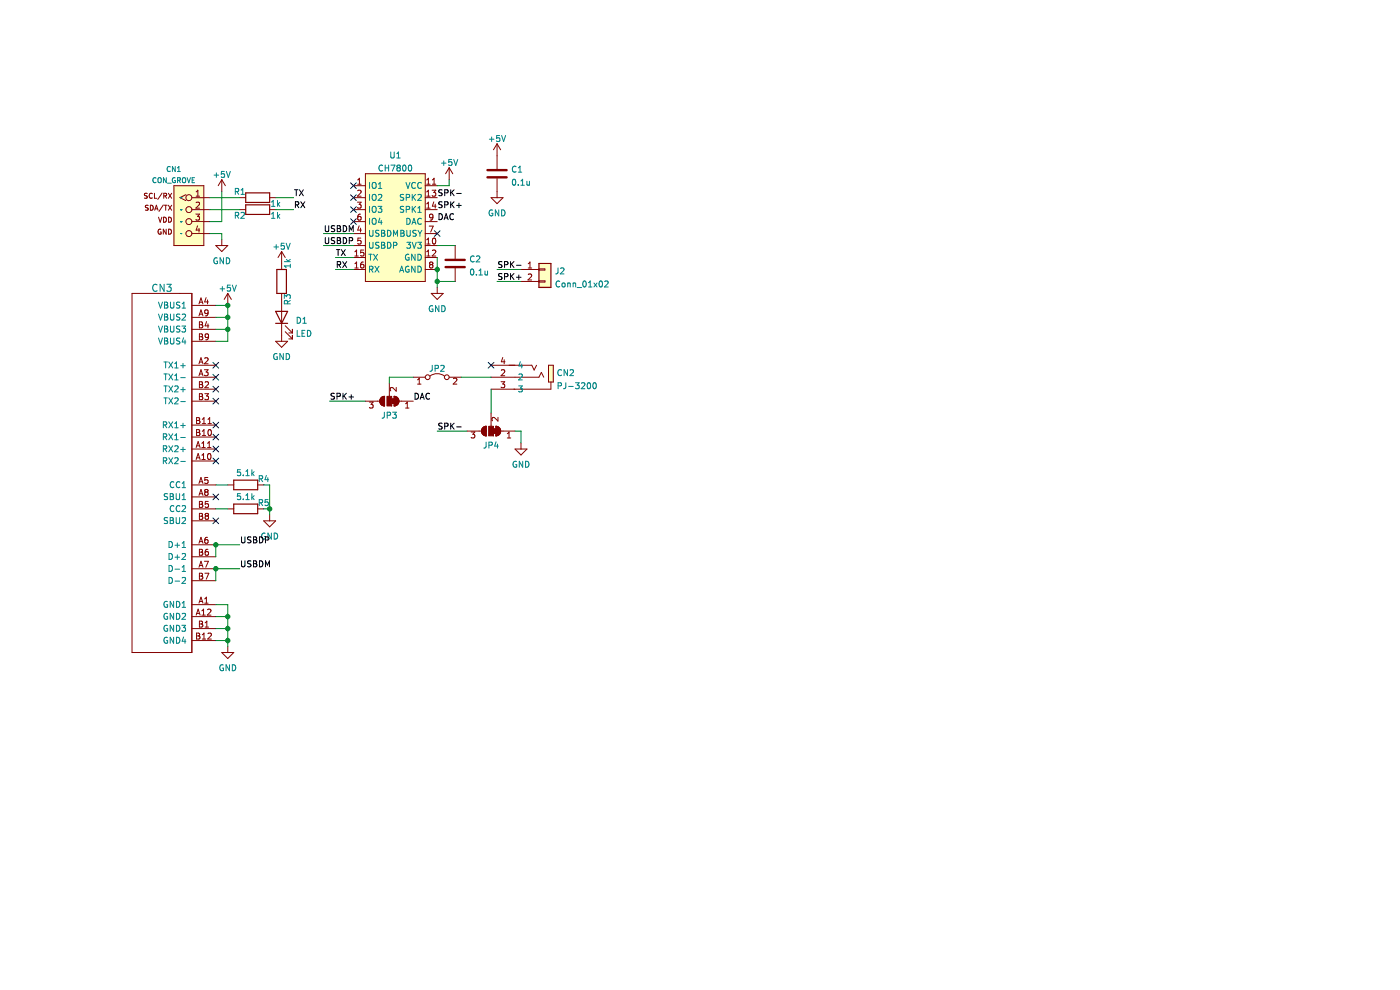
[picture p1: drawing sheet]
<svg xmlns="http://www.w3.org/2000/svg" width="297mm" height="210mm" viewBox="0 0 297 210" stroke-linecap="round" stroke-linejoin="round" font-family="sans-serif">
<path d="M.1 0h296.8v210h-296.8z" fill-rule="evenodd" fill="#fff" stroke="#fff" stroke-width=".21"/>
<g fill="#ffffc2" stroke="#ffffc2" stroke-width=".21">
<path d="M77.5 36.8h12.7v22.9h-12.7z" fill-rule="evenodd"/>
<path d="M116.4 77.5h1v3.5h-1z" fill-rule="evenodd"/>
<path d="M36.9 39.4h6.3v12.7h-6.3z" fill-rule="evenodd"/>
</g>
<g fill="none" stroke="#840000" stroke-width=".21">
<path d="M36.9 39.4h6.3v12.7h-6.3zM47 38.1l-.7 1.3M47 38.1v2.6M47 38.1l.8 1.3M75 39.4h2.5M75.9 39.1h.7M75.9 38.2l.3-.4v1.3M77.5 36.8h12.7v22.9h-12.7zM90.2 39.4h2.5M90.5 39.1h.7M90.5 38.2l.4-.4v1.3M91.7 39.1h.7"/>
<path d="M91.7 38.2l.4-.4v1.3M95.3 35.6l-.8 1.2M95.3 35.6v2.5M95.3 35.6l.7 1.2M105.4 30.5l-.7 1.3M105.4 30.5v5.3M105.4 37.9v4M105.4 30.5l.8 1.3M31.2 41l-.5 .1a.45 .45 0 0 0 .5 .5l-.1 .4h-.5M31.4 43.6h-.5a.45 .45 0 0 0 .5 .6l-.1 .3h-.5M31.9 43.5a.54 .54 0 0 1 .6 .6 .54 .54 0 0 1-.6 .5zM32.3 41.1a.47 .47 0 0 0-.7 .4 .47 .47 0 0 0 .7 .5"/>
<path d="M32.8 41v1.1h.5M32.8 44.6l.4-1.1 .3 1.1M32.9 44.3h.5M33.6 46.1l.4 1 .3-1M34.1 48.7a.48 .48 0 0 0-.6 .4 .48 .48 0 0 0 .7 .5v-.4h-.2M34.4 40.9l-.9 1.4M34.6 43.5l-.9 1.3M34.7 46.1a.54 .54 0 0 1 .6 .5 .54 .54 0 0 1-.6 .5zM34.7 41.5h.5l.1-.4-.6-.1v1.1M34.8 43.5h.7M35 41.5l.4 .6M35.1 43.5v1.1"/>
<path d="M35.2 48.6v1.1l-.6-1.1v1.1M35.7 41l.7 1.1M35.7 43.5l.7 1.1M35.8 48.6a.54 .54 0 0 1 .6 .5 .54 .54 0 0 1-.6 .6zM35.8 46.1a.54 .54 0 0 1 .6 .5 .54 .54 0 0 1-.6 .5zM36.4 41l-.7 1.1M36.4 43.5l-.7 1.1M39.4 41.3l-1.2 .6 1.2 .7M40.7 41.9h3.8M40.7 44.5h3.8M40.7 49.5h3.8M40.7 47h3.8"/>
<path d="M41.5 45.4h.8l-.4 .5 .4 .1v.6l-.2 .1-.6-.1M41.6 41.6h.7M41.6 43l.5-.1 .2 .3-.8 .9h.8M41.6 40.7l.4-.4v1.3M41.9 47.9l-.3 .9h.8M42.2 48.4v.8M45.8 52.1h2.5l-1.3 1.2zM47 50.8v1.3M50.9 41.9h1.2M50.9 44.5h1.2M57.2 41.9h1.3M57.2 44.5h1.3"/>
<path d="M59.7 53.3v3.9M59.7 53.3l-.7 1.3M59.7 53.3l.8 1.3M75 52.1h2.5M75 54.6h2.5M75 41.9h2.5M75 44.5h2.5M75 57.2h2.5M75 49.5h2.5M75 47h2.5M75.3 53.4l.3-.4v1.3M75.3 54.3h.7"/>
<path d="M75.3 55.9l.3-.3v1.2M75.3 56.8h.7M75.8 42.9h.8l-.4 .5 .3 .1v.5l-.1 .1-.6-.1M75.9 40.5l.5-.2 .2 .4-.8 .9h.8M76.2 47.9l-.3 .9h.8M76.5 48.4v.8M76.5 45.4l-.4 .1-.2 .2v.7l.2 .3 .4-.1v-.6l-.4-.1-.2 .2M76.5 50.5h-.6v.6l.6-.1v.6l-.1 .2-.5-.2M77.1 55.6h-.4l-.2 .3v.7l.2 .2 .4-.1v-.6h-.4l-.2 .2M77.1 53h-.6v.6h.6v.6l-.1 .1-.5-.1M90.2 52.1h2.5M90.2 54.6h2.5"/>
<path d="M90.2 41.9h2.5M90.2 44.5h2.5M90.2 57.2h2.5M90.2 49.5h2.5M90.2 47h2.5M90.5 51.8h.7M90.5 40.7l.4-.4v1.3M90.5 43.2l.4-.3v1.2M90.5 50.9l.4-.4v1.3M90.5 53.4l.4-.4v1.3M90.5 54.3h.7M90.5 41.6h.7"/>
<path d="M90.5 44.1h.7M91 48h.9l-.5 1.2M91.4 56.1l-.3 .3v.2l.3 .2h.3l.1-.2v-.2l-.2-.3M91.4 56.1l-.3-.2 .3-.3h.3l.1 .2-.2 .3M91.4 56.1h.2M91.7 40.3h.7l-.4 .5 .4 .1v.6l-.2 .1-.5-.1M91.7 53.2l.5-.2 .2 .4-.7 .9h.7M91.8 50.6l.2-.1a.68 .68 0 0 1 .5 .6 .68 .68 0 0 1-.5 .7l-.3-.5zM91.8 46l-.2 .2-.4-.1v-.6l.4-.1 .2 .3v.7l-.2 .2-.4 .1M92 42.8l-.3 .9h.8M92.3 43.3v.8M96.6 52.1v2.8"/>
<path d="M96.6 56.9v2.8M104.2 41.9h2.5l-1.3 1.3zM110.5 59.7h3.8M110.5 57.2h3.8M112.1 56.8h.7M112.1 55.9l.3-.3v1.2M112.1 58.2l.4-.1 .3 .4-.8 .9h.8M114.3 57h1.3v.3h-1.3zM114.3 59.6h1.3v.2h-1.3zM28 62.2h12.7v76.2h-12.7zM40.7 77.5h5.1M40.7 64.8h5.1"/>
<path d="M40.7 67.3h5.1M40.7 69.9h5.1M40.7 72.4h5.1M42.2 77.2l.4-1.3 .5 1.3M42.2 79.7l.4-1.3 .5 1.3M42.2 64.5l.4-1.3 .5 1.3M42.2 67l.4-1.3 .5 1.3M42.3 68.3h.4l.3 .2-.3 .4 .3 .1v.3l-.2 .2h-.5zM42.3 70.8h.4l.3 .2-.3 .4 .3 .1v.3l-.2 .3h-.5zM42.3 68.9h.4M42.3 71.4h.4M42.3 76.8h.6"/>
<path d="M42.3 79.3h.6M42.3 64.1h.6M42.3 66.6h.6M43.4 78.4h.7l-.4 .5 .4 .1v.6l-.2 .1-.5-.1M43.4 76l.5-.1 .2 .3-.7 1h.7M43.7 63.1l-.3 .9h.8M43.8 68.2l-.3 .9h.8M44 63.6v.9M44.1 68.7v.8M44.1 66.3l-.2 .2h-.4v-.7l.4-.1 .2 .3v.7l-.2 .2-.4 .1M44.2 71.3l-.2 .3-.4-.1v-.6l.4-.1 .2 .2v.8l-.2 .2-.4 .1M48.3 62.2l-.7 1.3"/>
<path d="M48.3 62.2v2.6M48.3 62.2l.8 1.3M58.5 72.4h2.5l-1.3 1.3zM59.7 62.2v10.2M60.5 70.4l1.5 1.5M60.5 69.1l1.5 1.5M61.3 71.9h.7M61.3 70.6h.7M62 69.9v.7M62 71.1v.8M91.2 79.8a2.54 2.54 0 0 1 3.1 0M91.5 62.2h2.5l-1.3 1.3z"/>
<path d="M92.7 61v1.2M104.2 77.5h8.6l.5 1 .5-1M106.3 78.5l.5-.1 .3 .4-.8 .9h.8M106.6 75.8l-.3 .9h.8M106.9 76.3v.9M116.4 77.5h1v3.5h-1zM40.7 82.5h5.1M40.7 80h5.1M40.7 95.2h5.1M40.7 97.8h5.1M40.7 92.7h5.1M40.7 90.2h5.1"/>
<path d="M40.7 85.1h5.1M41.6 97.5l.4-1.3 .5 1.3M41.6 94.9l.4-1.2 .5 1.2M41.7 91.1h.4l.3 .3-.3 .3 .3 .1v.3l-.2 .3h-.5zM41.7 88.6h.4l.3 .2-.3 .4 .3 .1v.3l-.2 .2h-.5zM41.7 91.7h.4M41.7 89.2h.4M41.7 97.1h.6M41.7 94.6h.6M42.3 81h.4l.3 .2-.3 .4 .3 .1v.3l-.2 .2h-.5zM42.3 83.5h.4l.3 .2-.3 .4 .3 .1v.3l-.2 .3h-.5zM42.3 81.6h.4"/>
<path d="M42.3 84.1h.4M42.8 97.5h.7M42.8 94l.4-.3v1.2M42.8 96.6l.4-.4v1.3M42.8 94.9h.7M42.9 92.4h.7M42.9 88.9l.4-.3v1.2M42.9 91.5l.4-.4v1.3M42.9 89.8h.7M43.4 83.5h.8l-.4 .5 .4 .1v.5l-.2 .2-.6-.2M43.5 81.1l.5-.1 .2 .3-.8 .9h.8M44 94.9h.7"/>
<path d="M44 94l.4-.3v1.2M44.1 89.8h.7M44.1 88.9l.4-.3v1.2M44.1 96.3l.2-.1a.68 .68 0 0 1 .5 .6 .68 .68 0 0 1-.5 .7l-.3-.5zM44.2 91.2l.2-.1a.68 .68 0 0 1 .5 .7 .68 .68 0 0 1-.5 .6l-.3-.5zM77.5 85.1h3.1M78.4 85.3h.7l-.4 .5 .4 .1v.5l-.2 .1-.5-.1M80.9 84.4l.7-.3v2a1.02 1.02 0 0 1-1-.6 1.02 1.02 0 0 1 .3-1.1zM82.6 81.3v2.8M83.6 84.1a1.02 1.02 0 0 1 1 1 1.02 1.02 0 0 1-1 1zM84 82.2v.8l-.9-.8-.3 .2 .1 .5M84.6 85.1h3.1"/>
<path d="M86 86.5h.8M86 85.6l.4-.3v1.2M87.7 80h2.5M88.6 81.5h.7M88.6 80.6l.3-.4v1.3M95.3 80h2.5M96.2 80.3l.5-.1 .2 .4-.8 .9h.8M99.1 91.4h3M99.9 91.6h.8l-.4 .5 .4 .1v.6l-.2 .1-.6-.1M102.4 90.7l.8-.3v2a1.02 1.02 0 0 1-1-.6 1.02 1.02 0 0 1 .2-1.1zM104.2 87.6v2.8M104.2 80h10.1l.5-1 .5 1"/>
<path d="M105.2 90.4a1.02 1.02 0 0 1 1 1 1.02 1.02 0 0 1-1 1zM105.6 88.5v.8l-.9-.8-.3 .3 .1 .5M106.2 91.4h3M106.3 81h.8l-.5 .4 .4 .2v.5l-.2 .1-.5-.1M107.6 92.9h.7M107.6 92l.4-.4v1.3M109.2 95.2h2.6l-1.3 1.3zM110.5 94v1.2M116.9 81v1.5h-12.7M40.7 102.9h5.1M40.7 115.5h5.1M40.7 105.4h5.1"/>
<path d="M40.7 107.9h5.1M40.7 118.1h5.1M40.7 110.5h5.1M42.2 102.5l.4-1.2 .5 1.2M42.2 115.2l.4-1.2 .5 1.2M42.2 105.1l.4-1.3 .5 1.3M42.3 106.3h.4l.3 .3-.3 .4 .3 .1v.3l-.2 .2h-.5zM42.3 108.9h.4l.3 .2-.3 .4 .3 .1v.3l-.2 .3h-.5zM42.3 116.5h.4l.3 .2-.3 .4 .3 .1v.3l-.2 .3h-.5zM42.3 107h.4M42.3 117.1h.4M42.3 109.5h.4"/>
<path d="M42.3 102.2h.6M42.3 114.9h.6M42.3 119.9h.6M42.3 104.7h.6M43.4 119h.8l-.5 1.3M43.7 104.4l-.3-.3 .3-.3h.2l.2 .3-.2 .3M43.7 104.4l-.3 .2v.2l.3 .3h.2l.2-.3v-.2l-.2-.2M43.7 104.4h.2M43.8 109.4l-.3-.2 .3-.3h.2l.2 .2-.2 .3M43.8 109.4l-.3 .3v.2l.3 .3 .3-.1 .1-.2v-.2l-.2-.3M43.8 109.4h.2M44 114h-.3l-.2 .3-.1 .7 .3 .2 .4-.1-.1-.6-.3-.1-.3 .3"/>
<path d="M44.1 101.3h-.6l-.1 .6 .6-.1 .1 .6-.2 .1-.5-.1M44.1 116.5l-.3 .1-.2 .2-.1 .7 .3 .3 .4-.1-.1-.7h-.3l-.3 .2M44.2 106.3h-.6l-.1 .7 .6-.1 .1 .6-.2 .1-.5-.1M48.3 102.9h1.3M48.3 107.9h1.3M54.7 102.9h1.2M54.7 107.9h1.2M55.9 110.5h2.6l-1.3 1.2zM57.2 109.2v1.3M40.7 128.2h5.1M40.7 130.8h5.1M40.7 120.6h5.1"/>
<path d="M40.7 133.3h5.1M40.7 135.9h5.1M40.7 123.2h5.1M41.6 130.5l.4-1.3 .5 1.3M41.7 134.3h.4l.3 .2-.3 .4 .3 .1v.3l-.2 .2h-.5zM41.7 134.9h.4M41.7 130.1h.6M42.2 127.9l.4-1.2 .5 1.2M42.2 120.3l.4-1.3 .5 1.3M42.3 131.7h.4l.3 .3-.3 .3 .3 .2v.3l-.2 .2h-.5zM42.3 121.6h.4l.3 .2-.3 .4 .3 .1v.3l-.2 .2h-.5zM42.3 132.3h.4"/>
<path d="M42.3 122.2h.4M42.3 127.6h.6M42.8 129.6l.4-.4v1.3M42.8 130.5h.7M42.9 134.6l.4-.3v1.2M42.9 135.5h.7M43.4 127.9h.7M43.4 127l.4-.3v1.2M43.4 121.6h.9l-.5 1.2M43.5 133h.7M43.5 132.1l.4-.4v1.3M44 129.3l.5-.1 .2 .4-.7 .9h.7"/>
<path d="M44.1 134.4l.5-.1 .2 .3-.7 .9h.7M47 138.4h2.6l-1.3 1.3zM48.3 137.1v1.3"/>
<circle cx="40.1" cy="49.5" r=".63"/>
<circle cx="40.1" cy="41.9" r=".63"/>
<circle cx="40.1" cy="47" r=".63"/>
<circle cx="40.1" cy="44.5" r=".63"/>
<circle cx="90.7" cy="80" r=".51"/>
<circle cx="94.8" cy="80" r=".51"/>
</g>
<g fill="none" stroke="#008484" stroke-width=".21">
<path d="M33.1 37.8a.47 .47 0 0 0-.7 .4 .47 .47 0 0 0 .7 .4M33.5 37.8l.3-.1 .4 .1v.6l-.1 .3-.3 .1-.3-.2zM35.3 37.7v1.1l-.6-1.1v1.1M35.5 38.9h.8M36.1 35.4a.47 .47 0 0 0-.7 .4 .47 .47 0 0 0 .7 .5M37.2 37.7a.48 .48 0 0 0-.7 .5 .48 .48 0 0 0 .7 .4v-.3h-.2M37.2 35.3v1.1l-.6-1.1v1.1M37.6 36.4h.6M37.6 35.6l.3-.3v1.1M37.7 38.2h.5v-.4l-.5-.1v1.1M37.9 38.2l.4 .6M38.7 37.8l.2-.1 .4 .1 .1 .6-.2 .3-.3 .1-.2-.2z"/>
<path d="M39.7 37.7l.3 1.1 .4-1.1M40.8 38.2h.3M41.3 37.7h-.5v1.1h.5M45.4 37.1h1M45.9 36.7v.9M47.6 36.4h-.6l-.1 .6 .6-.1 .1 .6-.2 .1-.5-.1M48 36.4l.4 1.2 .5-1.2M78.4 38.7v1.3M79.1 38.8l.1-.1a.43 .43 0 0 1 .6 .4v.4a.42 .42 0 0 1-.4 .5 .42 .42 0 0 1-.5-.5zM80.3 40h.7M80.3 39.1l.3-.4v1.3M81.2 35.1a.56 .56 0 0 0-.8 .5 .56 .56 0 0 0 .8 .6"/>
<path d="M81.7 35v1.3M81.7 35.6h.7M82.4 35v1.3M82.9 32.2v1.1l.2 .2h.3l.2-.2v-1.1M82.9 35h.9l-.6 1.3M84.2 33.5h.7M84.2 32.6l.3-.4v1.3M84.4 35.6l-.2-.3 .2-.3h.3l.2 .3-.2 .3M84.4 35.6l-.2 .2v.4l.2 .1h.3l.2-.3v-.2l-.2-.2M84.4 35.6h.3M85.5 35.1l.2-.1a.68 .68 0 0 1 .4 .6 .68 .68 0 0 1-.4 .7l-.3-.5zM86.1 38.7l.4 1.3 .5-1.3"/>
<path d="M86.7 35.1l.2-.1a.68 .68 0 0 1 .4 .6 .68 .68 0 0 1-.4 .7l-.3-.5zM88.1 38.8a.56 .56 0 0 0-.8 .5 .56 .56 0 0 0 .8 .5M89.4 38.8a.56 .56 0 0 0-.8 .5 .56 .56 0 0 0 .8 .5M93.6 34.6h1M94.1 34.1v1M95.8 33.8h-.6v.6h.6v.6l-.2 .1-.4-.1M96.2 33.8l.5 1.3 .4-1.3M103.8 29.5h1M104.3 29v1M106 28.7h-.6l-.1 .6h.6l.1 .6-.2 .1-.5-.1M106.4 28.7l.4 1.3 .4-1.3M108.8 38.1l.2-.1a.68 .68 0 0 1 .4 .7 .68 .68 0 0 1-.4 .6l-.3-.5z"/>
<path d="M109.5 35.4a.56 .56 0 0 0-.8 .5 .56 .56 0 0 0 .8 .5M109.9 36.5h.8M109.9 35.6l.4-.4v1.3M109.9 39.2v.1M110.5 38.4l.4-.4v1.3M110.5 39.3h.7M111.8 38.4v.8h.5M112.3 38.4v.9M38.3 41.9h.1M38.3 44.5h.1M38.3 47h.1M38.3 49.5h.1"/>
<path d="M46.1 54.7a.58 .58 0 0 0-.8 .6 .58 .58 0 0 0 .8 .5v-.4h-.2M47.4 54.7v1.2l-.7-1.2v1.2M48 54.7a.64 .64 0 0 1 .7 .6 .64 .64 0 0 1-.7 .6zM49.9 40.6h.6l.1-.5-.7-.1v1.2M49.9 45.7l.6-.1 .1-.4-.7-.2v1.3M50.2 45.7l.4 .6M50.2 40.6l.4 .6M51.1 41.2h.8M51.1 45.2l.5-.2 .3 .4-.8 .9h.8M51.1 40.3l.4-.3v1.2M57.6 43.8h.7M57.6 46.3h.7"/>
<path d="M57.6 42.9l.4-.4v1.3M57.6 45.4l.4-.4v1.3M58.1 52.4h1M58.6 51.9v1M58.9 42.5v1.3M58.9 45v1.3M59 45.8l.3 .5M59 43.3l.3 .5M59.3 45.5l-.4 .4M59.3 42.9l-.4 .5M60.3 51.6h-.6l-.1 .6 .6-.1 .1 .6-.2 .2-.5-.2M60.3 55.5h1.3"/>
<path d="M60.7 51.6l.4 1.3 .5-1.3M60.7 55l.5 .5M61.6 56v.8M61.6 56.4h-1.3l.4 .4M61.6 55l-.5 .4M78.2 53.9h.7M78.4 41.2v1.3M78.4 43.8v1.2M78.4 46.3v1.3M78.4 48.8v1.1l.2 .2h.3l.2-.2v-1.1M78.4 51.4v1l.2 .3h.3l.2-.3v-1M78.4 57.1h.6l.1-.5-.7-.1v1.2"/>
<path d="M78.6 53.9v1.3M78.7 57.1l.4 .6M79 41.4l.2-.2a.43 .43 0 0 1 .6 .5v.4a.42 .42 0 0 1-.4 .4 .42 .42 0 0 1-.5-.4zM79 43.9l.2-.1a.43 .43 0 0 1 .6 .4v.4a.42 .42 0 0 1-.4 .5 .42 .42 0 0 1-.5-.5zM79.1 46.4l.1-.1a.43 .43 0 0 1 .6 .4v.5a.42 .42 0 0 1-.4 .4 .42 .42 0 0 1-.5-.4zM79.2 53.9l.9 1.3M79.5 56.5l.9 1.2M80.1 53.9l-.9 1.3M80.2 43.8h.8l-.4 .5 .3 .1v.5l-.1 .1-.6-.1M80.3 41.4l.5-.2 .2 .4-.8 .9h.8M80.4 51.4h-.5l-.2 .2 .1 .3 .5 .3v.3l-.6 .1M80.4 56.5l-.9 1.2"/>
<path d="M80.4 48.9l-.5-.1-.2 .3 .1 .3 .5 .2v.4l-.6 .1M80.6 46.2l-.3 1h.8M80.9 46.7v.9M80.9 51.4h.5l.2 .2-.2 .4 .2 .1 .1 .3-.3 .3h-.5zM80.9 48.8h.5l.2 .3-.2 .3 .2 .2 .1 .3-.3 .2h-.5zM80.9 49.4h.5M80.9 52h.5M82.2 51.4a.64 .64 0 0 1 .7 .6 .64 .64 0 0 1-.7 .7zM82.2 48.8a.64 .64 0 0 1 .7 .7 .64 .64 0 0 1-.7 .6zM83.5 52h.6v-.5l-.6-.1v1.3M83.5 50.1v-1.3l.4 1 .4-1v1.3M84.8 57.7l.4-1.2 .4 1.2"/>
<path d="M84.9 57.4h.6M85 48.8h.4l.3 .3-.3 .3 .3 .2 .1 .3-.3 .2h-.5zM85 49.4h.4M85.6 43.8l-.6 .1v.4l.5 .2 .1 .3-.2 .2h-.5M85.6 41.3l-.6 .1v.3l.5 .3 .1 .3-.2 .2-.5-.1M86.2 41.9l.6-.1v-.4l-.6-.2v1.3M86.2 44.4h.6v-.5l-.6-.1v1.2M86.3 51.4h.8l-.4 .5 .3 .1v.5l-.2 .2-.5-.2M86.3 48.8v1.1l.2 .2h.3l.2-.2v-1.1M86.3 46.3a.64 .64 0 0 1 .7 .6 .64 .64 0 0 1-.7 .7zM86.7 54a.58 .58 0 0 0-.7 .6 .58 .58 0 0 0 .8 .5v-.5h-.3M86.7 56.5a.58 .58 0 0 0-.7 .6 .58 .58 0 0 0 .8 .5v-.4h-.3"/>
<path d="M87.4 47.6l.4-1.3 .4 1.3M87.4 51.4l.5 1.3 .4-1.3M87.4 41.2v1.3M87.4 43.8v1.2M87.5 47.2h.6M87.6 41.8l.6 .7M87.6 44.3l.6 .7M88 53.9v1.3l-.7-1.3v1.3M88 56.5v1.2l-.7-1.2v1.2M88.2 41.2l-.8 .8M88.2 43.8l-.8 .7M88.3 48.9l-.7 .1v.3l.6 .3 .1 .3-.3 .2h-.4"/>
<path d="M88.6 51.4h.8l-.4 .5 .3 .1v.5l-.2 .2-.5-.2M88.7 41.4l.4-.2 .3 .4-.8 .9h.8M88.7 53.9a.64 .64 0 0 1 .7 .7 .64 .64 0 0 1-.7 .6zM88.7 56.5a.64 .64 0 0 1 .7 .6 .64 .64 0 0 1-.7 .6zM88.7 45h.7M88.7 44.1l.3-.3v1.2M88.7 48.8l.4 .7M89.1 49.5v.6M89.4 46.4a.56 .56 0 0 0-.8 .5 .56 .56 0 0 0 .8 .6M89.5 48.8l-.4 .7M99.9 57.2l.2-.1a.68 .68 0 0 1 .4 .6 .68 .68 0 0 1-.4 .6l-.3-.5zM100.6 54.4a.56 .56 0 0 0-.8 .5 .56 .56 0 0 0 .8 .5"/>
<path d="M101.1 54.4l.4-.1 .3 .3-.8 1h.8M101.1 58.2v.1M101.6 58.3h.7M101.6 57.4l.4-.3v1.2M102.9 57.5v.8l.5-.1M103.4 57.5v.8M104.5 44.6a.58 .58 0 0 0-.8 .6 .58 .58 0 0 0 .8 .5v-.5h-.2M105.8 44.5v1.3l-.7-1.3v1.3M106.4 44.5a.64 .64 0 0 1 .7 .7 .64 .64 0 0 1-.7 .6zM118.4 56.8l-.1 1.1-.4 .2M118.7 59.7a.56 .56 0 0 0-.8 .5 .56 .56 0 0 0 .8 .5M118.9 56.9l.5-.1 .2 .4-.8 .9h.8"/>
<path d="M123.7 59.7l.2-.1a.68 .68 0 0 1 .5 .6 .68 .68 0 0 1-.5 .7l-.3-.5zM124.8 60l.4-.4v1.3M127.2 59.7l.2-.1a.68 .68 0 0 1 .4 .6 .68 .68 0 0 1-.4 .7l-.3-.5zM128.3 59.7l.5-.1 .2 .4-.8 .9h.8M33.3 60.4a.71 .71 0 0 0-1 .5 .71 .71 0 0 0 .7 .9l.3-.1M33.6 64.1l.4 1.2 .5-1.2M33.6 66.6l.4 1.3 .5-1.3M33.6 69.2l.4 1.2 .5-1.2M33.6 71.7l.4 1.3 .5-1.3M34.8 79.3h.7M34.8 76.8h.7M34.8 60.3v1.5l-.8-1.5v1.5"/>
<path d="M34.9 66.6h.4l.3 .3-.3 .3 .3 .1v.3l-.2 .3h-.5zM34.9 64.1h.4l.3 .2-.3 .4 .3 .1v.3l-.2 .2h-.5zM34.9 69.2h.4l.3 .2-.3 .4 .3 .1v.3l-.2 .2h-.5zM34.9 71.7h.4l.3 .2-.3 .4 .3 .1v.3l-.2 .3h-.5zM34.9 64.7h.4M34.9 67.2h.4M34.9 69.8h.4M34.9 72.3h.4M35.1 76.8v1.2M35.1 79.3v1.3M35.4 60.3h.9l-.5 .6 .4 .1v.7l-.2 .1-.6-.1M35.8 76.8l.8 1.2"/>
<path d="M35.8 79.3l.8 1.3M36.2 64.1v1l.2 .2h.4l.1-.2v-1M36.2 66.6v1l.2 .3h.2l.3-.3v-1M36.2 69.2v1l.2 .2h.2l.3-.2v-1M36.2 71.7v1l.2 .3 .4-.1 .1-.2v-1M36.6 76.8l-.8 1.2M36.6 79.3l-.8 1.3M37.1 77.1l.3-.3v1.2M37.1 79.7l.3-.4v1.3M37.1 78h.7M38.2 71.8h-.7v.4l.5 .2 .2 .3-.3 .3-.5-.1M38.2 64.1l-.7 .1v.4l.5 .2 .2 .3-.3 .2h-.5"/>
<path d="M38.2 66.7h-.7v.4l.5 .2 .2 .3-.3 .3-.5-.1M38.2 69.2l-.7 .1v.3l.5 .3 .2 .3-.3 .2h-.5M38.3 77.6h1M38.6 69.2h.8l-.5 .4 .4 .2v.5l-.2 .1-.5-.1M38.6 66.7l.5-.1 .3 .4-.8 .9h.8M38.6 64.4l.4-.3v1.2M38.6 65.3h.8M38.8 77.1v.9M38.9 71.6l-.3 .9h.8M39.2 72.1v.9M46.7 61.3h.9M47.2 60.8v.9"/>
<path d="M48.9 60.5h-.6l-.1 .6 .6-.1 .1 .6-.2 .1-.5-.1M49.3 60.5l.4 1.2 .4-1.2M58.8 75a.58 .58 0 0 0-.8 .6 .58 .58 0 0 0 .8 .5v-.4h-.2M60.1 75v1.3l-.7-1.3v1.3M60.3 63.3v-.8l.5 .4 .1-.3h.6l.1 .1-.1 .6M60.7 75a.64 .64 0 0 1 .7 .6 .64 .64 0 0 1-.7 .7zM61 64.4l-.1-.6h-.5l-.1 .6h1.3M61.6 63.7l-.6 .4M63 67.3a.64 .64 0 0 1 .8 .6 .64 .64 0 0 1-.8 .7zM63 70.1v1.2h.6M64.1 70.7h.4M64.2 67.7l.4-.4v1.3"/>
<path d="M64.2 68.6h.8M64.7 70.1h-.6v1.2h.6M65.2 70.1a.64 .64 0 0 1 .7 .6 .64 .64 0 0 1-.7 .6zM91.7 77.5l-.1 1.1-.4 .2M91.8 64.9a.58 .58 0 0 0-.8 .6 .58 .58 0 0 0 .8 .5v-.4h-.2M92.3 78.1h.6l.1-.5-.7-.1v1.3M93.1 64.8v1.3l-.7-1.3v1.3M93.5 77.6l.5-.1 .2 .3-.8 1h.8M93.7 64.8a.64 .64 0 0 1 .7 .7 .64 .64 0 0 1-.7 .6zM110.1 79.4l.5-.1 .2 .4-.8 .9h.8M110.4 76.7l-.3 .9h.8M110.7 77.2v.8"/>
<path d="M119.1 78.5a.56 .56 0 0 0-.8 .5 .56 .56 0 0 0 .8 .6M119.3 60.1l.3-.1 .3 .3v.3l-.3 .3-.4-.3zM120.4 78.4v1.3l-.7-1.3v1.3M120.4 60.1h.5l.1 .8M120.4 60v.9M120.9 78.5l.5-.1 .3 .4-.8 .9h.8M121.6 60.1h.5v.8M121.6 60v.9M122.4 61h1M124.8 60.9h.8M126 60l.6 .9M126.6 60l-.6 .9"/>
<path d="M34.6 97.7h.7v-.5l-.7-.1v1.3M34.6 90.1h.7v-.5l-.7-.1v1.2M34.6 92.7l.7-.1v-.5l-.7-.1v1.3M34.6 95.2l.7-.1v-.4l-.7-.2v1.3M34.8 81.8h.7M34.8 84.4h.7M35 97.7l.4 .7M35 95.2l.4 .6M35 92.7l.4 .6M35 90.1l.4 .6M35.1 81.8v1.3M35.1 84.4v1.3"/>
<path d="M35.8 97.1l.8 1.3M35.8 94.5l.8 1.3M35.8 92l.8 1.3M35.8 89.5l.8 1.2M35.8 81.8l.8 1.3M35.8 84.4l.8 1.3M36.6 97.1l-.8 1.3M36.6 94.5l-.8 1.3M36.6 92l-.8 1.3M36.6 89.5l-.8 1.2M36.6 81.8l-.8 1.3M36.6 84.4l-.8 1.3"/>
<path d="M37.1 94.7l.5-.2 .2 .4-.8 .9h.8M37.1 80.6h.7M37.1 82l.5-.2 .2 .4-.8 .9h.8M37.1 89.8l.3-.3v1.2M37.1 92.4l.3-.4v1.3M37.1 97.2l.5-.1 .2 .3-.8 1h.8M37.1 84.5l.5-.1 .2 .4-.8 .9h.8M37.1 93.3h.7M37.1 90.7h.7M38.3 97.9h1M38.3 95.3h1M38.3 80.1h1"/>
<path d="M38.3 92.8h1M38.3 90.3h1M38.3 82.6h1M38.3 85.2h1M38.8 82.2v.9M38.8 89.8v.9M38.8 94.8v1M51 99.6h-.6l-.1 .6h.6l.1 .6-.2 .1-.5-.1M52.2 100l.3-.4v1.3M53.4 99.6v1.3M81.5 87.4v1.1l-.5 .2M82.1 88.1l.6-.1 .1-.5-.7-.1v1.3"/>
<path d="M83.3 87.4h.8l-.5 .5 .4 .1v.6l-.2 .1-.5-.1M103.1 93.8l-.1 1.1-.4 .1M103.7 94.4h.6l.1-.5-.7-.1v1.2M105.2 93.7l-.3 .9h.8M105.5 94.2v.8M109.5 97.9a.58 .58 0 0 0-.7 .6 .58 .58 0 0 0 .8 .5v-.4h-.2M110 81.8h.8l-.4 .5 .3 .2v.5l-.1 .1-.6-.1M110.9 97.8v1.3l-.7-1.3v1.3M111.5 97.8a.64 .64 0 0 1 .7 .7 .64 .64 0 0 1-.7 .6zM118.4 81.8h.6l.1-.5-.7-.1v1.2M120 81.2v1.1l-.5 .1M120.6 82h1"/>
<path d="M122.1 81.2h.8l-.5 .5 .4 .1v.5l-.2 .1-.5-.1M123.3 81.3l.5-.1 .3 .3-.8 .9h.8M124.7 81.3l.2-.1a.68 .68 0 0 1 .4 .6 .68 .68 0 0 1-.4 .6l-.3-.4zM125.9 81.3l.2-.1a.68 .68 0 0 1 .4 .6 .68 .68 0 0 1-.4 .6l-.3-.4zM35.6 104.8l-.5-.1-.3 .2 .2 .3 .5 .3v.3l-.7 .1M35.6 109.8h-.5l-.3 .2 .2 .3 .5 .3v.3l-.7 .1M35.9 119.9a.64 .64 0 0 1 .7 .7 .64 .64 0 0 1-.7 .6zM35.9 114.9a.64 .64 0 0 1 .7 .6 .64 .64 0 0 1-.7 .6zM35.9 117.4a.64 .64 0 0 1 .7 .6 .64 .64 0 0 1-.7 .7zM36.1 104.7h.4l.3 .2-.3 .4 .3 .1v.3l-.2 .3h-.5zM36.1 109.8h.4l.3 .2-.3 .4 .3 .1v.3l-.2 .2h-.5zM36.1 105.3h.4"/>
<path d="M36.1 110.4h.4M36.9 102.3a.56 .56 0 0 0-.8 .5 .56 .56 0 0 0 .8 .5M36.9 107.4a.56 .56 0 0 0-.8 .5 .56 .56 0 0 0 .8 .5M37.1 115.6h1M37.1 118.2h1M37.4 104.7v1l.2 .3h.3l.2-.3v-1M37.4 109.8v1l.2 .2h.3l.2-.2v-1M37.6 115.2v.9M37.6 117.7v1M38.2 102.3a.56 .56 0 0 0-.8 .5 .56 .56 0 0 0 .8 .5M38.2 107.4a.56 .56 0 0 0-.8 .5 .56 .56 0 0 0 .8 .5M38.6 102.5l.4-.3v1.2"/>
<path d="M38.6 105.1l.4-.4v1.3M38.6 115.2l.4-.3v1.2M38.6 107.4l.5-.2 .3 .4-.8 .9h.8M38.6 109.9l.5-.1 .3 .3-.8 .9h.8M38.6 117.5l.5-.1 .3 .4-.8 .9h.8M38.6 103.4h.8M38.6 116.1h.8M38.6 106h.8M51 104.7h-.6l-.1 .6 .6-.1 .1 .6-.2 .2-.5-.2M51.6 100.8v.1M51.6 105.8v.2M52.2 106h.7"/>
<path d="M52.2 100.9h.7M52.2 105.1l.3-.4v1.3M53.4 104.7v1.3M53.5 100.4l.4 .5M53.5 105.5l.4 .5M53.9 105.1l-.5 .5M53.9 100l-.5 .5M55 106.6h.6l.1-.5-.7-.1v1.2M55 101.6l.6-.1 .1-.5-.7-.1v1.3M55.3 101.6l.4 .6M55.3 106.6l.4 .6M56.2 113.1a.58 .58 0 0 0-.7 .6 .58 .58 0 0 0 .8 .5v-.4h-.2"/>
<path d="M56.5 100.8l-.3 .9h.8M56.8 101.3v.9M56.9 106h-.6l-.1 .6 .6-.1 .1 .6-.2 .1-.5-.1M57.6 113.1v1.2l-.8-1.2v1.2M58.2 113.1a.64 .64 0 0 1 .7 .6 .64 .64 0 0 1-.7 .6zM35.5 127.6a.58 .58 0 0 0-.7 .6 .58 .58 0 0 0 .8 .5v-.4h-.3M35.5 130.1a.58 .58 0 0 0-.7 .6 .58 .58 0 0 0 .8 .5v-.4h-.3M35.5 132.7a.58 .58 0 0 0-.7 .6 .58 .58 0 0 0 .8 .5v-.5h-.3M35.5 135.2a.58 .58 0 0 0-.7 .6 .58 .58 0 0 0 .8 .5v-.4h-.3M35.9 122.5a.64 .64 0 0 1 .7 .6 .64 .64 0 0 1-.7 .6zM36.8 127.5v1.3l-.7-1.3v1.3M36.8 130.1v1.3l-.7-1.3v1.3"/>
<path d="M36.8 132.6v1.3l-.7-1.3v1.3M36.8 135.2v1.2l-.7-1.2v1.2M37.1 120.7h1M37.1 123.3h1M37.4 127.5a.64 .64 0 0 1 .8 .7 .64 .64 0 0 1-.8 .6zM37.4 130.1a.64 .64 0 0 1 .8 .6 .64 .64 0 0 1-.8 .7zM37.4 132.6a.64 .64 0 0 1 .8 .7 .64 .64 0 0 1-.8 .6zM37.4 135.2a.64 .64 0 0 1 .8 .6 .64 .64 0 0 1-.8 .6zM38.6 132.6h.8l-.5 .5 .4 .1v.6l-.2 .1-.5-.1M38.6 128.8h.8M38.6 120.3l.4-.4v1.3M38.6 127.9l.4-.4v1.3"/>
<path d="M38.6 130.2l.5-.1 .3 .3-.8 1h.8M38.6 122.6l.5-.1 .3 .3-.8 .9h.8M38.6 121.2h.8M38.9 135.1l-.3 .9h.8M39.2 135.6v.8M47.3 141.1a.58 .58 0 0 0-.7 .5 .58 .58 0 0 0 .8 .5v-.4h-.2M48.7 141v1.3l-.7-1.3v1.3M49.3 141a.64 .64 0 0 1 .7 .6 .64 .64 0 0 1-.7 .7z"/>
</g>
<g fill="#840000" stroke="#840000" stroke-width=".21">
<path d="M104.7 90.9h.5v1h-.5z" fill-rule="evenodd"/>
<path d="M105.2 90.4a1.02 1.02 0 0 1 1 1 1.02 1.02 0 0 1-1 1z" fill-rule="evenodd"/>
<path d="M103.7 90.4h1v2h-1z" fill-rule="evenodd"/>
<path d="M102.4 90.7l.8-.3v2a1.02 1.02 0 0 1-1-.6 1.02 1.02 0 0 1 .2-1.1z" fill-rule="evenodd"/>
<path d="M83.1 84.6h.5v1h-.5z" fill-rule="evenodd"/>
<path d="M83.6 84.1a1.02 1.02 0 0 1 1 1 1.02 1.02 0 0 1-1 1z" fill-rule="evenodd"/>
<path d="M82.1 84.1h1v2h-1z" fill-rule="evenodd"/>
<path d="M80.9 84.4l.7-.3v2a1.02 1.02 0 0 1-1-.6 1.02 1.02 0 0 1 .3-1.1z" fill-rule="evenodd"/>
</g>
<path d="M114.3 55.9h2.6v5.1h-2.6z" fill-rule="evenodd" fill="#ffffc2" stroke="#ffffc2" stroke-width=".25"/>
<path d="M52.1 40.9h5.1v2h-5.1zM52.1 43.4h5.1v2.1h-5.1zM58.7 57.2h2.1v5h-2.1zM114.3 55.9h2.6v5.1h-2.6zM58.5 68.6h2.5M58.5 66h2.5l-1.3 2.6zM49.6 101.8h5.1v2.1h-5.1zM49.6 106.9h5.1v2h-5.1z" fill="none" stroke="#840000" stroke-width=".25"/>
<path d="M103.4 37.6h4.1M103.4 36.1h4.1M94.5 56.6h4.1M94.5 55.1h4.1" fill="none" stroke="#840000" stroke-width=".51"/>
<g fill="none" stroke="#000" stroke-width=".21">
<path d="M62.5 40.2h.7M62.7 43.4h.6v-.5l-.6-.1v1.3M62.8 40.2v1.3M63 43.4l.4 .7M63.5 40.2l.9 1.3M63.8 42.8l.9 1.3M64.4 40.2l-.9 1.3M64.7 42.8l-.9 1.3M69 47.9v1l.2 .2h.4l.1-.2v-1M69 50.4v1l.2 .3 .4-.1 .1-.2v-1M71 50.5l-.5-.1-.2 .2 .1 .3 .5 .3v.3l-.6 .1M71 47.9h-.5l-.2 .2 .1 .3 .5 .2v.4l-.6 .1"/>
<path d="M71.4 52.9h.7M71.5 47.9h.5l.2 .2-.2 .4 .2 .1 .1 .3-.3 .2h-.5zM71.5 50.4h.5l.2 .2-.2 .4 .2 .1 .1 .3-.3 .3h-.5zM71.5 56.1h.6l.1-.5-.7-.1v1.2M71.5 51h.5M71.5 48.5h.5M71.7 52.9v1.3M71.8 56.1l.5 .6M72.4 52.9l.8 1.3M72.7 55.5l.8 1.2M72.8 47.9a.64 .64 0 0 1 .7 .6 .64 .64 0 0 1-.7 .6zM72.8 50.4a.64 .64 0 0 1 .7 .6 .64 .64 0 0 1-.7 .7z"/>
<path d="M73.2 52.9l-.8 1.3M73.5 55.5l-.8 1.2M74.1 51.1l.6-.1v-.5l-.6-.1v1.3M74.1 49.1v-1.2l.4 .9 .4-.9v1.2M93.1 45.3a.64 .64 0 0 1 .8 .7 .64 .64 0 0 1-.8 .6zM93.8 40.3l-.7 .1v.3l.6 .3 .1 .3-.3 .2h-.4M93.8 42.8l-.7 .1v.4l.6 .2 .1 .3-.3 .3-.4-.1M94.2 46.6l.4-1.3 .5 1.3M94.3 40.9l.6-.1 .1-.4-.7-.2v1.3M94.3 43.4h.6l.1-.5-.7-.1v1.3M94.3 46.2h.6M95.6 40.2v1.3"/>
<path d="M95.6 42.8v1.3M95.8 40.8l.5 .7M95.8 43.3l.5 .8M96.2 45.4a.56 .56 0 0 0-.8 .6 .56 .56 0 0 0 .8 .5M96.3 40.2l-.7 .8M96.3 42.8l-.7 .7M96.9 41h.9M96.9 43.6h.9M97.4 43.1v1M106.5 55.5l-.7 .1v.4l.6 .2 .1 .3-.3 .2h-.4M106.5 58.1h-.7v.4l.6 .2 .1 .3-.3 .3-.4-.1M107 56.1h.6l.1-.5-.7-.1v1.2"/>
<path d="M107 58.7l.6-.1 .1-.5-.7-.1v1.3M108.3 55.5v1.2M108.3 58v1.3M108.5 56l.5 .7M108.5 58.6l.5 .7M109 55.5l-.7 .7M109 58l-.7 .7M109.6 56.3h.9M109.6 58.8h.9M110 58.3v1M70.9 83.5h-.6v.4l.5 .2 .1 .3-.2 .3-.5-.1M71.5 84.1l.6-.1v-.5l-.6-.1v1.3"/>
<path d="M72.8 83.4v1.3M72.9 83.9l.6 .8M73.5 83.4l-.7 .7M74 84.2h1M74.5 83.7v1M88 83.4a.64 .64 0 0 1 .8 .6 .64 .64 0 0 1-.8 .7zM89.1 84.7l.5-1.3 .4 1.3M89.3 84.3h.6M91.1 83.5a.56 .56 0 0 0-.8 .5 .56 .56 0 0 0 .8 .6M93.8 89.8l-.7 .1v.3l.6 .3 .1 .3-.3 .2h-.4M94.3 90.4h.6l.1-.5-.7-.1v1.2M95.6 89.8v1.2"/>
<path d="M95.8 90.3l.5 .7M96.3 89.8l-.7 .7M96.9 90.5h.9M51.2 113.9v1l.3 .2h.2l.3-.2v-1M51.2 118.9v1.1l.3 .2h.2l.3-.2v-1.1M53.2 119l-.5-.1-.2 .3 .1 .3 .6 .2v.4l-.7 .1M53.2 113.9h-.5l-.2 .2 .1 .3 .6 .3v.3l-.7 .1M53.8 118.9h.4l.2 .3-.2 .4 .2 .1 .1 .3-.2 .2h-.5zM53.8 113.9h.4l.2 .2-.2 .4 .2 .1 .1 .3-.2 .2h-.5zM53.8 119.6h.4M53.8 114.5h.4M55 118.9a.64 .64 0 0 1 .8 .7 .64 .64 0 0 1-.8 .6z"/>
<path d="M55 113.9a.64 .64 0 0 1 .8 .6 .64 .64 0 0 1-.8 .6zM56.3 114.5h.6l.1-.5-.7-.1v1.2M56.3 120.2v-1.3l.4 1 .5-1v1.3"/>
</g>
<g fill="none" stroke="#008400" stroke-width=".21">
<path d="M95.3 38.1v1.3h-2.6M44.5 41.9h6.4M44.5 49.5h2.5v1.3M44.5 44.5h6.4M47 40.7v6.3h-2.5M58.5 41.9h3.8M58.5 44.5h3.8M68.6 49.5h6.4M68.6 52.1h6.4M71.2 57.2h3.8M71.2 54.6h3.8M92.7 52.1h3.9"/>
<path d="M92.7 54.6v6.4M92.7 59.7h3.9M105.4 57.2h5.1M105.4 59.7h5.1M45.8 64.8h2.5v7.6h-2.5M45.8 67.3h2.5M45.8 69.9h2.5M69.9 85.1h7.6M87.7 80h-5.1v1.3M92.7 91.4h6.4M97.8 80h6.4M104.2 82.5v5.1"/>
<path d="M109.2 91.4h1.3v2.6M45.8 102.9h2.5M45.8 107.9h2.5M50.9 115.5h-5.1v2.6M55.9 102.9h1.3v6.3M55.9 107.9h1.3M45.8 133.3h2.5M45.8 135.9h2.5M45.8 128.2h2.5v8.9M45.8 130.8h2.5M50.9 120.6h-5.1v2.6"/>
</g>
<g fill="none" stroke="#000084" stroke-width=".21">
<path d="M74.4 38.8l1.2 1.2M75.6 38.8l-1.2 1.2M74.4 43.9l1.2 1.2M74.4 41.3l1.2 1.2M74.4 46.4l1.2 1.2M75.6 43.9l-1.2 1.2M75.6 41.3l-1.2 1.2M75.6 46.4l-1.2 1.2M92.1 48.9l1.3 1.2M93.4 48.9l-1.3 1.2M45.2 76.9l1.2 1.2M45.2 79.4l1.2 1.2"/>
<path d="M46.4 76.9l-1.2 1.2M46.4 79.4l-1.2 1.2M103.6 76.9l1.2 1.2M104.8 76.9l-1.2 1.2M45.2 89.6l1.2 1.2M45.2 92.1l1.2 1.2M45.2 94.6l1.2 1.2M45.2 97.2l1.2 1.2M45.2 81.9l1.2 1.3M45.2 84.5l1.2 1.2M46.4 89.6l-1.2 1.2M46.4 92.1l-1.2 1.2"/>
<path d="M46.4 94.6l-1.2 1.2M46.4 97.2l-1.2 1.2M46.4 81.9l-1.2 1.3M46.4 84.5l-1.2 1.2M45.2 104.8l1.2 1.2M45.2 109.9l1.2 1.2M46.4 104.8l-1.2 1.2M46.4 109.9l-1.2 1.2"/>
</g>
<g fill="#008400" stroke="#008400" stroke-width=".21">
<circle cx="48.3" cy="135.9" r=".46"/>
<circle cx="48.3" cy="133.3" r=".46"/>
<circle cx="45.8" cy="115.5" r=".46"/>
<circle cx="48.3" cy="130.8" r=".46"/>
<circle cx="57.2" cy="107.9" r=".46"/>
<circle cx="45.8" cy="120.6" r=".46"/>
<circle cx="48.3" cy="69.9" r=".46"/>
<circle cx="48.3" cy="64.8" r=".46"/>
<circle cx="48.3" cy="67.3" r=".46"/>
<circle cx="92.7" cy="59.7" r=".46"/>
<circle cx="92.7" cy="57.2" r=".46"/>
</g>
</svg>
